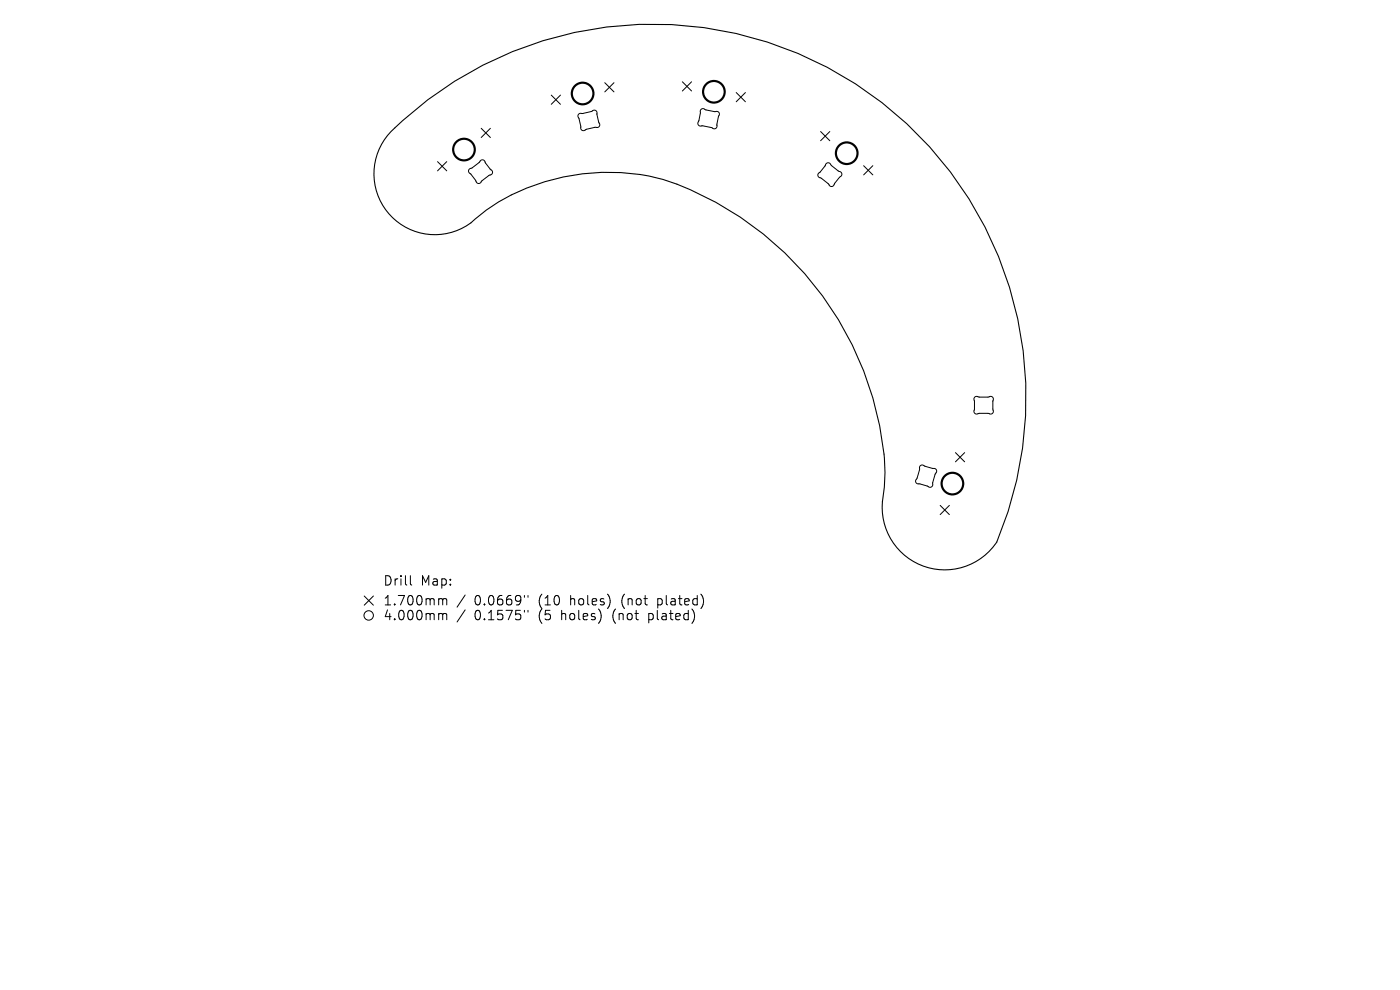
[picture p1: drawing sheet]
<svg xmlns="http://www.w3.org/2000/svg" width="297mm" height="210mm" viewBox="0 0 297 210" stroke-linecap="round" stroke-linejoin="round" font-family="sans-serif">
<defs><g id="words">
<g font-size="2.8">
<text x="81.2" y="124.5">Drill</text>
<text x="89.2" y="124.5">Map:</text>
<text x="81.2" y="128.7">1.700mm</text>
<text x="81.2" y="131.9">4.000mm</text>
<text x="100.7" y="128.7">0.0669&quot;</text>
<text x="100.7" y="131.9">0.1575&quot;</text>
<text x="114.4" y="128.7">(10</text>
<text x="114.4" y="131.9">(5</text>
<text x="119.3" y="131.9">holes)</text>
<text x="121.3" y="128.7">holes)</text>
<text x="130.4" y="131.9">(not</text>
<text x="132.3" y="128.7">(not</text>
<text x="138.2" y="131.9">plated)</text>
<text x="140.1" y="128.7">plated)</text>
</g>
</g></defs>
<path d="M82.9 27.9a79.1 79.1 0 0 1 100.1-9.1 79.1 79.1 0 0 1 28.3 96.4 13.3 13.3 0 0 1-15.4 4.9 13.3 13.3 0 0 1-8.7-13.7 40 40 0 0 0-.6-16.1 69.3 69.3 0 0 0-45.9-52.2 45.6 45.6 0 0 0-37.5 6.5l-2.4 1.9a12.9 12.9 0 0 1-17.9-.7 12.9 12.9 0 0 1 0-17.9z" fill="none" stroke="#000" stroke-width=".23"/>
<g fill="none" stroke="#000" stroke-width=".21">
<path d="M128.3 17.5l2 2M130.3 17.5l-2 2M144.8 17.4l1.9 1.9M146.7 17.4l-1.9 1.9M156.2 19.6l1.9 2M158.1 19.6l-1.9 2M92.8 34.3l2 1.9M94.8 34.3l-2 1.9M99.5 35.9l.6-.3 1.5-1.1 .4-.5 .4-.1 .4 .2 1.2 1.8 .4 .3 .1 .4-.2 .4-.5 .2-1.5 1.1-.4 .5-.4 .1-.4-.2-.2-.5-1.4-1.6-.1-.3zM102.1 27.2l1.9 2M104 27.2l-1.9 2M116.9 20.2l2 1.9"/>
<path d="M118.9 20.2l-2 1.9M122.8 24.2l2.6-.5 .6-.3 .4 .1 .2 .3 .4 2.1 .2 .4v.5l-.4 .2h-.5l-1.9 .4-.5 .3-.4-.1-.3-.3-.4-2.1-.2-.5zM148.7 23.2l.5-.1 .6 .2 1.8 .4 .6-.1 .3 .2 .1 .5-.2 .5-.3 2.1-.2 .3-.5 .1-.5-.2-1.8-.4h-.6l-.3-.2-.1-.4zM174.1 27.9l1.9 2M175.3 34.7l.3-.2 .4 .1 .4 .5 1.5 1.2 .5 .2 .2 .3-.1 .5-1.9 2.2-.6-.1-.3-.4-1.5-1.2-.5-.2-.2-.3 .1-.5 .4-.3zM176 27.9l-1.9 2M183.2 35.2l2 1.9M185.2 35.2l-2 1.9M195.2 98.8l.6-.1 .4 .2 2.1 .5 .3 .3 .1 .4-.3 .5-.5 1.8v.6l-.3 .3-.4 .1-2-.7-.6-.1-.3-.3v-.4l.3-.5zM202.7 96l1.9 2M204.6 96l-1.9 2M206.8 84.2l.4-.1 .6 .1h1.8l.6-.1 .3 .1 .2 .5-.1 .4 .1 2.2-.1 .3-.4 .2-.6-.1h-1.9l-.5 .1-.4-.1-.2-.4 .1-.5-.1-2.2z"/>
<path d="M199.5 107.2l1.9 2M201.4 107.2l-1.9 2M77.3 126.4l1.9 2M79.2 126.4l-1.9 2M87.1 122.1v1.7l.2 .3M93.3 127l.5 .1 .1 .2M93.3 130.1h.3l.3 .3M93.9 127.3l.3-.3 .5 .1 .1 1.2M93.9 127.3v1M93.9 130.4v1.1M93.9 130.4l.3-.3 .5 .1 .1 1.3M98.7 126.2l-1.7 2.6"/>
<path d="M98.7 129.4l-1.7 2.5M111.3 126.3v.4M111.3 129.5v.3M112 126.3v.4M112 129.5v.3"/>
<circle cx="78.2" cy="130.6" r="1"/>
</g>
<g fill="none" stroke="#000" stroke-width=".46">
<circle cx="123.6" cy="19.8" r="2.29"/>
<circle cx="151.4" cy="19.5" r="2.29"/>
<circle cx="98.4" cy="31.7" r="2.29"/>
<circle cx="179.6" cy="32.5" r="2.29"/>
<circle cx="202" cy="102.6" r="2.29"/>
</g>
<use href="#words"/>
</svg>
